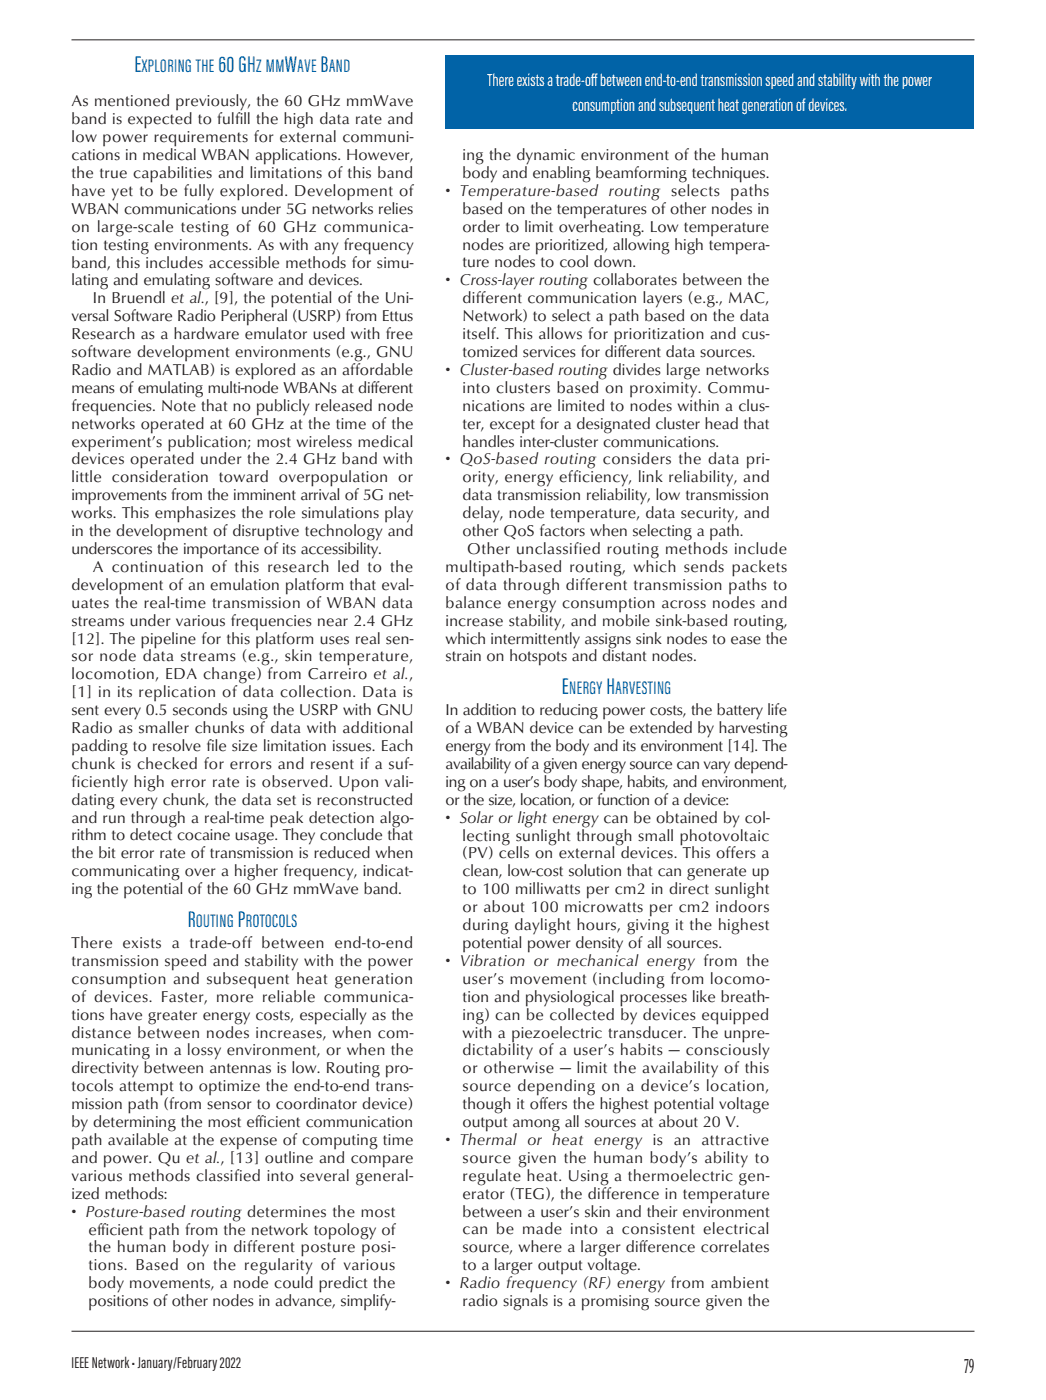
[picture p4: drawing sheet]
<svg xmlns="http://www.w3.org/2000/svg" width="206mm" height="276mm" viewBox="0 0 206 276" stroke-linecap="round" stroke-linejoin="round" font-family="sans-serif">
<defs><g id="words">
<g font-size="4.6" fill="#0163a7">
<text x="26.5" y="14.3">E</text>
<text x="43" y="14.3">60 GH</text>
<text x="56.1" y="14.3">W</text>
<text x="63.1" y="14.3">B</text>
<text x="110.6" y="136.7">E</text>
<text x="119.4" y="136.7">H</text>
<text x="37" y="182.5">R</text>
<text x="46.8" y="182.5">P</text>
</g>
<text font-size="3.9" fill="#231f20" x="189.9" y="269.6">79</text>
<g font-size="3.7" fill="#0163a7">
<text x="28" y="14.3">xploring the</text>
<text x="50.5" y="14.3">z mm</text>
<text x="58.6" y="14.3">ave and</text>
<text x="112.1" y="136.7">nergy</text>
<text x="121.2" y="136.7">arvesting</text>
<text x="38.6" y="182.5">outing rotocols</text>
</g>
<g font-size="3.5" fill="#fff">
<text x="96" y="17">There exists a trade-off between end-to-end transmission speed and stability with the power</text>
<text x="112.7" y="21.9">consumption and subsequent heat generation of devices.</text>
</g>
<g font-size="3.2" fill="#231f20">
<text x="14.1" y="21">As mentioned previously, the 60 GHz mmWave</text>
<text x="14.1" y="24.5">band is expected to fulf</text>
<text x="14.1" y="28">low power requirements for external communi-</text>
<text x="46.3" y="24.5">ill the high data rate and</text>
<text x="14.1" y="31.5">cations in medical WBAN applications. However,</text>
<text x="14.1" y="35.1">the true capabilities and limitations of this band</text>
<text x="91.1" y="31.5">ing the dynamic environment of the human</text>
<text x="91.1" y="35.1">body and enabling beamforming techniques.</text>
<text x="14.1" y="38.6">have yet to be fully explored. Development of</text>
<text x="87.7" y="38.6">• Temperature-based routing selects paths</text>
<text x="14.1" y="42.1">WBAN communications under 5G networks relies</text>
<text x="14.1" y="45.6">on large-scale testing of 60 GHz communica-</text>
<text x="91.1" y="42.1">based on the temperatures of other nodes in</text>
<text x="91.1" y="45.6">order to limit overheating. Low temperature</text>
<text x="14.1" y="49.2">tion testing environments. As with any frequency</text>
<text x="14.1" y="52.7">band, this includes accessible methods for simu-</text>
<text x="91.1" y="49.2">nodes are prioritized, allowing high tempera-</text>
<text x="91.1" y="52.7">ture nodes to cool down.</text>
<text x="14.1" y="56.2">lating and emulating software and devices.</text>
<text x="18.3" y="59.8">In Bruendl et al., [9], the potential of the Uni-</text>
<text x="87.7" y="56.2">• Cross-layer routing collaborates between the</text>
<text x="91.1" y="59.8">different communication layers (e.g., MAC,</text>
<text x="14.1" y="63.3">versal Software Radio Peripheral (USRP) from Ettus</text>
<text x="91.1" y="63.3">Network) to select a path based on the data</text>
<text x="14.1" y="66.8">Research as a hardware emulator used with free</text>
<text x="14.1" y="70.3">software development environments (e.g., GNU</text>
<text x="91.1" y="66.8">itself. This allows for prioritization and cus-</text>
<text x="91.1" y="70.3">tomized services for dif</text>
<text x="121.6" y="70.3">ferent data sources.</text>
<text x="14.1" y="73.9">Radio and MATLAB) is explored as an affordable</text>
<text x="14.1" y="77.4">means of emulating multi-node WBANs at dif</text>
<text x="72.9" y="77.4">ferent</text>
<text x="87.7" y="73.9">• Cluster-based routing divides large networks</text>
<text x="91.1" y="77.4">into clusters based on proximity. Commu-</text>
<text x="14.1" y="80.9">frequencies. Note that no publicly released node</text>
<text x="91.1" y="80.9">nications are limited to nodes within a clus-</text>
<text x="14.1" y="84.4">networks operated at 60 GHz at the time of the</text>
<text x="14.1" y="88">experiment’s publication; most wireless medical</text>
<text x="91.1" y="84.4">ter, except for a designated cluster head that</text>
<text x="91.1" y="88">handles inter-cluster communications.</text>
<text x="14.1" y="91.5">devices operated under the 2.4 GHz band with</text>
<text x="14.1" y="95">little consideration toward overpopulation or</text>
<text x="87.7" y="91.5">• QoS-based routing considers the data pri-</text>
<text x="91.1" y="95">ority, energy efficiency, link reliability, and</text>
<text x="14.1" y="98.6">improvements from the imminent arrival of 5G net-</text>
<text x="91.1" y="98.6">data transmission reliability, low transmission</text>
<text x="14.1" y="102.1">works. This emphasizes the role simulations play</text>
<text x="14.1" y="105.6">in the development of disruptive technology and</text>
<text x="91.1" y="102.1">delay, node temperature, data security, and</text>
<text x="91.1" y="105.6">other QoS factors when selecting a path.</text>
<text x="14.1" y="109.1">underscores the importance of its accessibility.</text>
<text x="18.3" y="112.7">A continuation of this research led to the</text>
<text x="87.7" y="112.7">multipath-based routing, which sends packets</text>
<text x="92" y="109.1">Other unclassified routing methods include</text>
<text x="14.1" y="116.2">development of an emulation platform that eval-</text>
<text x="14.1" y="119.7">uates the real-time transmission of WBAN data</text>
<text x="87.7" y="116.2">of data through different transmission paths to</text>
<text x="87.7" y="119.7">balance energy consumption across nodes and</text>
<text x="14.1" y="123.3">streams under various frequencies near 2.4 GHz</text>
<text x="87.7" y="123.2">increase stability, and mobile sink-based routing,</text>
<text x="14.1" y="126.8">[12]. The pipeline for this platform uses real sen-</text>
<text x="14.1" y="130.3">sor node data streams (e.g., skin temperature,</text>
<text x="87.7" y="126.8">which intermittently assigns sink nodes to ease the</text>
<text x="87.7" y="130.3">strain on hotspots and distant nodes.</text>
<text x="14.1" y="133.8">locomotion, EDA change) from Carreiro et al.,</text>
<text x="14.1" y="137.4">[1] in its replication of data collection. Data is</text>
<text x="14.1" y="140.9">sent every 0.5 seconds using the USRP with GNU</text>
<text x="87.7" y="140.9">In addition to reducing power costs, the battery life</text>
<text x="14.1" y="144.4">Radio as smaller chunks of data with additional</text>
<text x="14.1" y="147.9">padding to resolve f</text>
<text x="40.6" y="147.9">ile size limitation issues. Each</text>
<text x="87.7" y="144.4">of a WBAN device can be extended by harvesting</text>
<text x="87.7" y="148">energy from the body and its environment [14]. The</text>
<text x="14.1" y="151.5">chunk is checked for errors and resent if a suf-</text>
<text x="14.1" y="155">ficiently high error rate is observed. Upon vali-</text>
<text x="87.7" y="151.5">availability of a given energy source can vary depend-</text>
<text x="87.7" y="155">ing on a user’s body shape, habits, and environment,</text>
<text x="14.1" y="158.5">dating every chunk, the data set is reconstructed</text>
<text x="87.7" y="158.5">or the size, location, or function of a device:</text>
<text x="14.1" y="162.1">and run through a real-time peak detection algo-</text>
<text x="14.1" y="165.6">rithm to detect cocaine usage. They conclude that</text>
<text x="87.7" y="162.1">• Solar or light energy can be obtained by col-</text>
<text x="91.1" y="165.6">lecting sunlight through small photovoltaic</text>
<text x="14.1" y="169.1">the bit error rate of transmission is reduced when</text>
<text x="14.1" y="172.6">communicating over a higher frequency, indicat-</text>
<text x="91.1" y="169.1">(PV) cells on external devices. This offers a</text>
<text x="91.1" y="172.6">clean, low-cost solution that can generate up</text>
<text x="14.1" y="176.2">ing the potential of the 60 GHz mmWave band.</text>
<text x="91.1" y="176.2">to 100 milliwatts per cm2 in direct sunlight</text>
<text x="91.1" y="179.7">or about 100 microwatts per cm2 indoors</text>
<text x="91.1" y="183.2">during daylight hours, giving it the highest</text>
<text x="14.1" y="186.8">There exists a trade-off between end-to-end</text>
<text x="14.1" y="190.3">transmission speed and stability with the power</text>
<text x="87.7" y="190.3">• Vibration or mechanical energy from the</text>
<text x="91.1" y="186.8">potential power density of all sources.</text>
<text x="14.1" y="193.8">consumption and subsequent heat generation</text>
<text x="14.1" y="197.3">of devices. Faster, more reliable communica-</text>
<text x="91.1" y="193.8">user’s movement (including from locomo-</text>
<text x="91.1" y="197.3">tion and physiological processes like breath-</text>
<text x="14.1" y="200.9">tions have greater energy costs, especially as the</text>
<text x="91.1" y="200.9">ing) can be collected by devices equipped</text>
<text x="14.1" y="204.4">distance between nodes increases, when com-</text>
<text x="14.1" y="207.9">municating in a lossy environment, or when the</text>
<text x="91.1" y="204.4">with a piezoelectric transducer. The unpre-</text>
<text x="91.1" y="207.9">dictability of a user’s habits — consciously</text>
<text x="14.1" y="211.5">directivity between antennas is low. Routing pro-</text>
<text x="14.1" y="215">tocols attempt to optimize the end-to-end trans-</text>
<text x="91.1" y="211.4">or otherwise — limit the availability of this</text>
<text x="91.1" y="215">source depending on a device’s location,</text>
<text x="14.1" y="218.5">mission path (from sensor to coordinator device)</text>
<text x="91.1" y="218.5">though it of</text>
<text x="106.2" y="218.5">fers the highest potential voltage</text>
<text x="14.1" y="222">by determining the most ef</text>
<text x="14.1" y="225.6">path available at the expense of computing time</text>
<text x="50.2" y="222">f</text>
<text x="50.2" y="222">icient communication</text>
<text x="87.7" y="225.6">• Thermal or heat energy is an attractive</text>
<text x="91.1" y="222">output among all sources at about 20 V.</text>
<text x="14.1" y="229.1">and power. Qu et al., [13] outline and compare</text>
<text x="14.1" y="232.6">various methods classified into several general-</text>
<text x="91.1" y="229.1">source given the human body’s ability to</text>
<text x="91.1" y="232.6">regulate heat. Using a thermoelectric gen-</text>
<text x="14.1" y="236.1">ized methods:</text>
<text x="14.1" y="239.7">• Posture-based routing determines the most</text>
<text x="91.1" y="236.1">erator (TEG), the difference in temperature</text>
<text x="91.1" y="239.7">between a user’s skin and their environment</text>
<text x="17.4" y="243.2">ef</text>
<text x="19.1" y="243.2">f</text>
<text x="19.1" y="243.2">icient path from the network topology of</text>
<text x="91.1" y="243.2">can be made into a consistent electrical</text>
<text x="17.4" y="246.7">the human body in different posture posi-</text>
<text x="17.4" y="250.3">tions. Based on the regularity of various</text>
<text x="91.1" y="246.7">source, where a larger dif</text>
<text x="91.1" y="250.2">to a larger output voltage.</text>
<text x="125.8" y="246.7">ference correlates</text>
<text x="17.4" y="253.8">body movements, a node could predict the</text>
<text x="17.4" y="257.3">positions of other nodes in advance, simplify-</text>
<text x="87.7" y="253.8">• Radio frequency (RF) energy from ambient</text>
<text x="91.1" y="257.3">radio signals is a promising source given the</text>
<text x="14.1" y="269.5">IEEE Network • January/February 2022</text>
</g>
</g></defs>
<path d="M14.1 7.8h177.8M14.1 262.3h177.8" fill="none" stroke="#231f20" stroke-width=".2"/>
<g fill="#fff">
<path d="M14.1 267.2h67.3v3.5h-67.3z"/>
<path d="M185.6 265.9h6.3v4.8h-6.3z"/>
<path d="M14.1 10.9h140.9v248.9h-140.9z"/>
</g>
<path d="M87.7 10.9h104.1v14.5h-104.1z" fill="#0163a7"/>
<use href="#words"/>
</svg>
